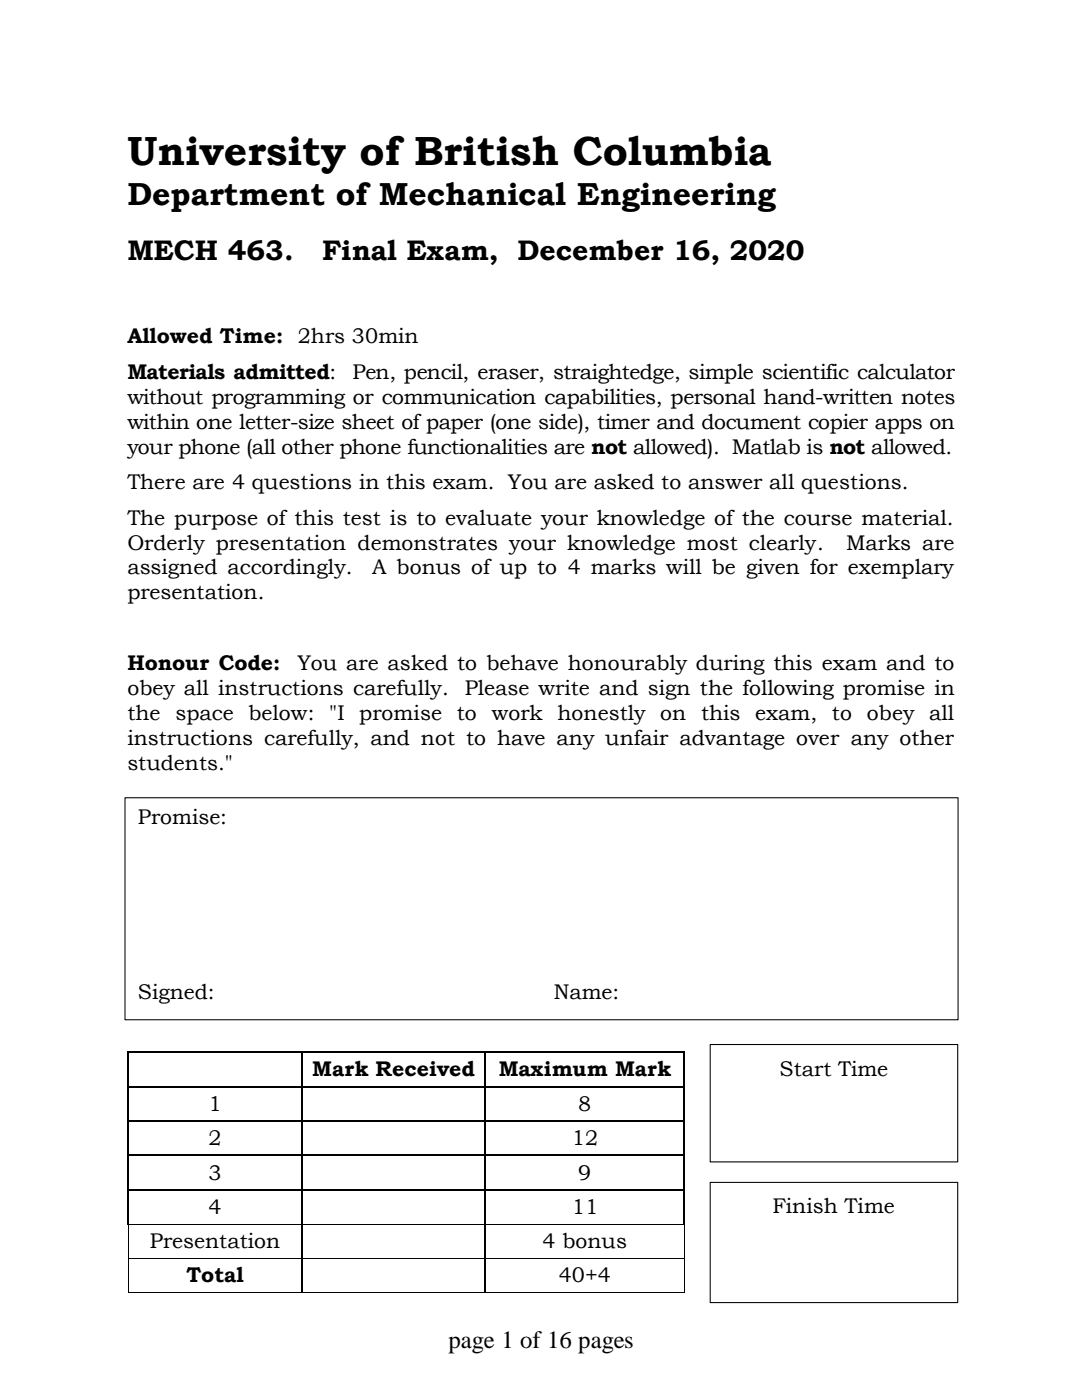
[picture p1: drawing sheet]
<svg xmlns="http://www.w3.org/2000/svg" width="216mm" height="279mm" viewBox="0 0 216 279" stroke-linecap="round" stroke-linejoin="round" font-family="sans-serif">
<defs><g id="words">
<text font-size="8.1" x="25.4" y="33">University of British Columbia</text>
<text font-size="6.3" x="25.4" y="40.9">Department of Mechanical Engineering</text>
<g font-size="5.6">
<text x="25.4" y="51.9">MECH 463.</text>
<text x="64.3" y="51.9">Final Exam, December 16, 2020</text>
</g>
<text font-size="4.9" x="89.5" y="268.9">page 1 of 16 pages</text>
<g font-size="4.2">
<text x="25.4" y="68.5">Allowed Time: 2hrs 30min</text>
<text x="25.4" y="75.6">Materials admitted:</text>
<text x="70.4" y="75.6">Pen, pencil, eraser, straightedge, simple scientific calculator</text>
<text x="25.4" y="80.6">without programming or communication capabilities, personal hand-written notes</text>
<text x="25.4" y="85.5">within one letter-size sheet of paper (one side), timer and document copier apps on</text>
<text x="25.4" y="90.5">your phone (all other phone functionalities are not allowed). Matlab is not allowed.</text>
<text x="25.4" y="97.6">There are 4 questions in this exam. You are asked to answer all questions.</text>
<text x="25.4" y="104.7">The purpose of this test is to evaluate your knowledge of the course material.</text>
<text x="25.4" y="109.7">Orderly presentation demonstrates your knowledge most clearly.</text>
<text x="168.8" y="109.7">Marks are</text>
<text x="25.4" y="114.6">assigned accordingly.</text>
<text x="25.4" y="119.6">presentation.</text>
<text x="74.3" y="114.6">A bonus of up to 4 marks will be given for exemplary</text>
<text x="25.4" y="133.8">Honour Code:</text>
<text x="59.4" y="133.8">You are asked to behave honourably during this exam and to</text>
<text x="25.4" y="138.7">obey all instructions carefully.</text>
<text x="25.4" y="143.8">the space below: &quot;I promise to</text>
<text x="92.7" y="138.7">Please write and sign the following promise in</text>
<text x="98.1" y="143.8">work honestly on</text>
<text x="139.9" y="143.8">this exam, to</text>
<text x="173" y="143.8">obey all</text>
<text x="25.4" y="148.7">instructions carefully, and not to have any unfair advantage over any other</text>
<text x="25.4" y="153.6">students.&quot;</text>
<text x="27.5" y="164.5">Promise:</text>
<text x="27.5" y="199.4">Signed:</text>
<text x="110.5" y="199.4">Name:</text>
<text x="62.3" y="214.8">Mark Received</text>
<text x="99.5" y="214.8">Maximum Mark</text>
<text x="155.6" y="214.7">Start Time</text>
<text x="41.6" y="221.7">1</text>
<text x="115.4" y="221.7">8</text>
<text x="33" y="227.6">Question</text>
<text x="41.6" y="228.6">2</text>
<text x="114.1" y="228.6">12</text>
<text x="41.6" y="235.4">3</text>
<text x="115.4" y="235.4">9</text>
<text x="41.6" y="242.3">4</text>
<text x="114.1" y="242.3">11</text>
<text x="154.1" y="242.1">Finish Time</text>
<text x="29.9" y="249.1">Presentation</text>
<text x="108.3" y="249.1">4 bonus</text>
<text x="37.2" y="255.9">Total</text>
<text x="111.5" y="255.9">40+4</text>
</g>
</g></defs>
<g fill="#000">
<path d="M25.4 209.9h.2v.3h-.2z" fill-rule="evenodd"/>
<path d="M25.4 209.9h.2v.2h-.2z" fill-rule="evenodd"/>
<path d="M25.4 216.8h.2v.3h-.2z" fill-rule="evenodd"/>
<path d="M60.2 210.1l.2 .1z" fill-rule="evenodd"/>
<path d="M60.2 209.9h.2v.2h-.2z" fill-rule="evenodd"/>
<path d="M60.2 216.8h.2v.3h-.2z" fill-rule="evenodd"/>
<path d="M96.8 210.1l.2 .1z" fill-rule="evenodd"/>
<path d="M96.8 209.9h.2v.2h-.2z" fill-rule="evenodd"/>
<path d="M96.8 216.8h.2v.3h-.2z" fill-rule="evenodd"/>
<path d="M136.4 209.9h.2v.3h-.2z" fill-rule="evenodd"/>
<path d="M136.4 209.9h.2v.2h-.2z" fill-rule="evenodd"/>
<path d="M136.4 216.8h.2v.3h-.2z" fill-rule="evenodd"/>
<path d="M25.4 223.6h.2v.3h-.2z" fill-rule="evenodd"/>
<path d="M25.4 230.5h.2v.3h-.2z" fill-rule="evenodd"/>
<path d="M25.4 237.3h.2v.3h-.2z" fill-rule="evenodd"/>
<path d="M60.2 223.6h.2v.3h-.2z" fill-rule="evenodd"/>
<path d="M60.2 230.5h.2v.3h-.2z" fill-rule="evenodd"/>
<path d="M60.2 237.3h.2v.3h-.2z" fill-rule="evenodd"/>
<path d="M96.8 223.6h.2v.3h-.2z" fill-rule="evenodd"/>
<path d="M96.8 230.5h.2v.3h-.2z" fill-rule="evenodd"/>
<path d="M96.8 237.3h.2v.3h-.2z" fill-rule="evenodd"/>
<path d="M136.4 223.6h.2v.3h-.2z" fill-rule="evenodd"/>
<path d="M136.4 230.5h.2v.3h-.2z" fill-rule="evenodd"/>
<path d="M136.4 237.3h.2v.3h-.2z" fill-rule="evenodd"/>
<path d="M25.4 244.3h.2v.1h-.2z" fill-rule="evenodd"/>
<path d="M25.5 244.4l.1 .1z" fill-rule="evenodd"/>
<path d="M25.5 251.1h.1v.2h-.1z" fill-rule="evenodd"/>
<path d="M25.5 257.9h.1v.2h-.1z" fill-rule="evenodd"/>
<path d="M25.5 257.9h.1v.2h-.1z" fill-rule="evenodd"/>
<path d="M25.6 244.3h.2v.1h-.2z" fill-rule="evenodd"/>
<path d="M60.2 244.3h.2v.2h-.2z" fill-rule="evenodd"/>
<path d="M60.2 251.1h.2v.2h-.2z" fill-rule="evenodd"/>
<path d="M60.2 257.9h.1v.2h-.1z" fill-rule="evenodd"/>
<path d="M96.8 244.3h.2v.2h-.2z" fill-rule="evenodd"/>
<path d="M96.8 251.1h.2v.2h-.2z" fill-rule="evenodd"/>
<path d="M96.8 257.9h.1v.2h-.1z" fill-rule="evenodd"/>
<path d="M136.4 244.3h.2v.1h-.2z" fill-rule="evenodd"/>
<path d="M136.5 244.4l.1 .1z" fill-rule="evenodd"/>
<path d="M136.5 251.1h.1v.2h-.1z" fill-rule="evenodd"/>
<path d="M136.5 257.9h.1v.2h-.1z" fill-rule="evenodd"/>
<path d="M136.5 257.9h.1v.2h-.1z" fill-rule="evenodd"/>
<path d="M136.6 244.3v.1z" fill-rule="evenodd"/>
</g>
<g fill="none" stroke="#000" stroke-width=".21">
<path d="M25.5 210.2v6.6M25.5 217.1v6.5M25.6 210h34.6M25.6 216.9h34.6M60.3 210.2v6.6M60.3 217.1v6.5M60.4 210h36.4M60.4 216.9h36.4M96.9 210.2v6.6M96.9 217.1v6.5M97 210h39.4M97 216.9h39.4"/>
<path d="M136.5 210.2v6.6M136.5 217.1v6.5M25.5 223.9v6.6M25.5 230.8v6.5M25.5 237.6v6.7M25.6 223.7h34.6M25.6 230.6h34.6M25.6 237.4h34.6M60.3 223.9v6.6M60.3 230.8v6.5M60.3 237.6v6.7M60.4 223.7h36.4"/>
<path d="M60.4 230.6h36.4M60.4 237.4h36.4M96.9 223.9v6.6M96.9 230.8v6.5M96.9 237.6v6.7M97 223.7h39.4M97 230.6h39.4M97 237.4h39.4M136.5 223.9v6.6M136.5 230.8v6.5M136.5 237.6v6.7M60.3 244.5v6.6"/>
<path d="M60.3 251.3v6.6M96.9 244.5v6.6M96.9 251.3v6.6"/>
</g>
<g fill="none" stroke="#000" stroke-width=".2">
<path d="M25.5 244.5v6.6M25.5 251.3v6.6M25.6 251.2h34.6M25.6 258h34.6M25.8 244.3h34.4M60.3 258h36.5M60.4 244.3h36.4M60.4 251.2h36.4M96.9 258h39.6M97 244.3h39.4M97 251.2h39.5M136.6 244.5v6.6"/>
<path d="M136.6 251.3v6.6"/>
</g>
<path d="M24.9 159.2h166.3v44.3h-166.3z" fill-rule="evenodd" fill="#fff"/>
<path d="M24.9 159.2h166.3v44.3h-166.3z" fill="none" stroke="#000" stroke-width=".21"/>
<path d="M141.7 208.5h49.4v23.4h-49.4z" fill-rule="evenodd" fill="#fff"/>
<path d="M141.7 208.5h49.4v23.4h-49.4z" fill="none" stroke="#000" stroke-width=".21"/>
<path d="M141.7 236h49.4v24h-49.4z" fill-rule="evenodd" fill="#fff"/>
<path d="M141.7 236h49.4v24h-49.4z" fill="none" stroke="#000" stroke-width=".21"/>
<use href="#words"/>
</svg>
